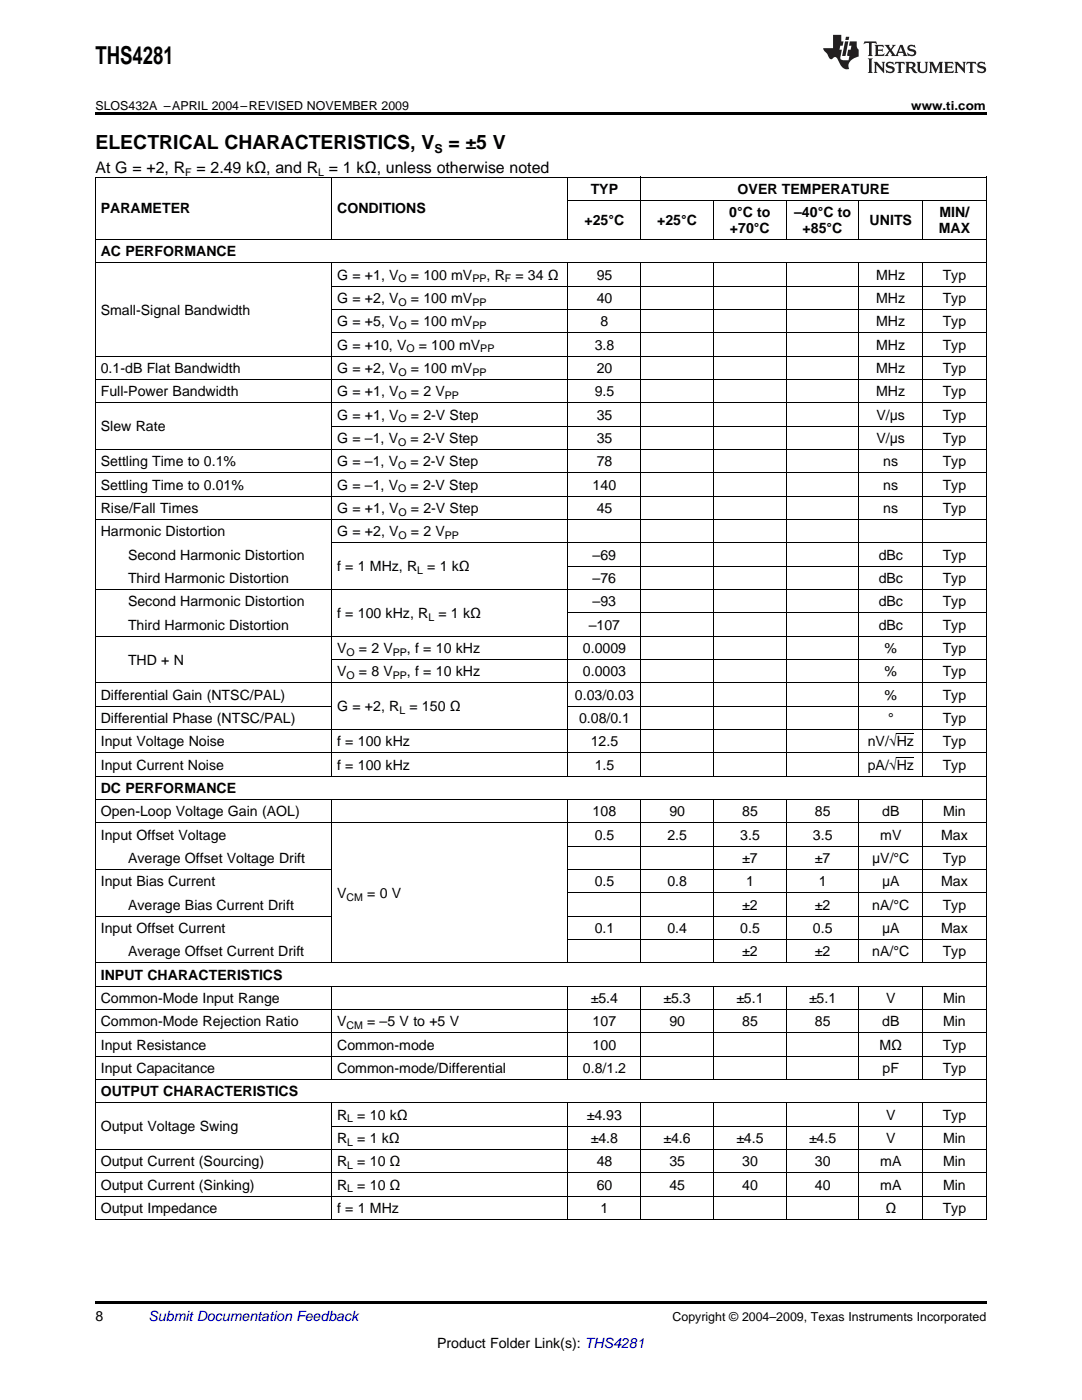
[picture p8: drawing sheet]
<svg xmlns="http://www.w3.org/2000/svg" width="216mm" height="279mm" viewBox="0 0 216 279" stroke-linecap="round" stroke-linejoin="round" font-family="sans-serif">
<defs><g id="words">
<text font-size="4.9" x="19" y="12.8">THS4281</text>
<g font-size="3.9">
<text x="19" y="29.7">ELECTRICAL CHARACTERISTICS, V</text>
<text x="89.5" y="29.7">= ±5 V</text>
</g>
<text font-size="3.2" x="19" y="34.4">At G = +2, R = 2.49 kΩ, and R = 1 kΩ, unless otherwise noted</text>
<g font-size="2.8">
<text x="117.9" y="38.7">TYP</text>
<text x="147.2" y="38.7">OVER TEMPERATURE</text>
<text x="20.1" y="42.6">PARAMETER</text>
<text x="67.3" y="42.6">CONDITIONS</text>
<text x="116.6" y="44.9">+25°C</text>
<text x="131.1" y="44.9">+25°C</text>
<text x="145.5" y="43.3">0°C to</text>
<text x="145.7" y="46.5">+70°C</text>
<text x="158.5" y="43.3">–40°C to</text>
<text x="160.2" y="46.5">+85°C</text>
<text x="173.5" y="44.9">UNITS</text>
<text x="187.3" y="46.5">MAX</text>
<text x="187.5" y="43.3">MIN/</text>
<text x="20.1" y="51.2">AC PERFORMANCE</text>
<text x="67.3" y="55.8">G = +1, V</text>
<text x="82" y="55.8">= 100 mV</text>
<text x="97.1" y="55.8">, R</text>
<text x="102.9" y="55.8">= 34 Ω</text>
<text x="119.1" y="55.8">95</text>
<text x="174.8" y="55.8">MHz</text>
<text x="188.1" y="55.8">Typ</text>
<text x="20.1" y="62.8">Small-Signal Bandwidth</text>
<text x="67.3" y="60.5">G = +2, V</text>
<text x="67.3" y="65.1">G = +5, V</text>
<text x="82" y="60.5">= 100 mV</text>
<text x="82" y="65.1">= 100 mV</text>
<text x="119.1" y="60.5">40</text>
<text x="119.8" y="65.1">8</text>
<text x="174.8" y="60.5">MHz</text>
<text x="174.8" y="65.1">MHz</text>
<text x="188.1" y="60.5">Typ</text>
<text x="188.1" y="65.1">Typ</text>
<text x="67.3" y="69.8">G = +10, V</text>
<text x="83.6" y="69.8">= 100 mV</text>
<text x="118.7" y="69.8">3.8</text>
<text x="174.8" y="69.8">MHz</text>
<text x="188.1" y="69.8">Typ</text>
<text x="20.1" y="74.4">0.1-dB Flat Bandwidth</text>
<text x="67.3" y="74.4">G = +2, V</text>
<text x="82" y="74.4">= 100 mV</text>
<text x="119.1" y="74.4">20</text>
<text x="174.8" y="74.4">MHz</text>
<text x="188.1" y="74.4">Typ</text>
<text x="20.1" y="79.1">Full-Power Bandwidth</text>
<text x="67.3" y="79.1">G = +1, V</text>
<text x="67.3" y="83.7">G = +1, V</text>
<text x="82" y="79.1">= 2 V</text>
<text x="82" y="83.7">= 2-V Step</text>
<text x="118.7" y="79.1">9.5</text>
<text x="119.1" y="83.7">35</text>
<text x="174.8" y="79.1">MHz</text>
<text x="174.9" y="83.7">V/μs</text>
<text x="188.1" y="79.1">Typ</text>
<text x="188.1" y="83.7">Typ</text>
<text x="20.1" y="86.1">Slew Rate</text>
<text x="67.3" y="88.4">G = –1, V</text>
<text x="81.9" y="88.4">= 2-V Step</text>
<text x="119.1" y="88.4">35</text>
<text x="174.9" y="88.4">V/μs</text>
<text x="188.1" y="88.4">Typ</text>
<text x="20.1" y="93.1">Settling Time to 0.1%</text>
<text x="67.3" y="93.1">G = –1, V</text>
<text x="81.9" y="93.1">= 2-V Step</text>
<text x="119.1" y="93.1">78</text>
<text x="176.2" y="93.1">ns</text>
<text x="188.1" y="93.1">Typ</text>
<text x="20.1" y="97.7">Settling Time to 0.01%</text>
<text x="67.3" y="97.7">G = –1, V</text>
<text x="81.9" y="97.7">= 2-V Step</text>
<text x="118.3" y="97.7">140</text>
<text x="176.2" y="97.7">ns</text>
<text x="188.1" y="97.7">Typ</text>
<text x="20.1" y="102.4">Rise/Fall Times</text>
<text x="20.1" y="107">Harmonic Distortion</text>
<text x="67.3" y="102.4">G = +1, V</text>
<text x="67.3" y="107">G = +2, V</text>
<text x="82" y="102.4">= 2-V Step</text>
<text x="82" y="107">= 2 V</text>
<text x="119.1" y="102.4">45</text>
<text x="176.2" y="102.4">ns</text>
<text x="188.1" y="102.4">Typ</text>
<text x="25.5" y="111.7">Second Harmonic Distortion</text>
<text x="118.3" y="111.7">–69</text>
<text x="175.3" y="111.7">dBc</text>
<text x="188.1" y="111.7">Typ</text>
<text x="25.5" y="116.3">Third Harmonic Distortion</text>
<text x="67.3" y="114">f = 1 MHz, R</text>
<text x="85.3" y="114">= 1 kΩ</text>
<text x="118.3" y="116.3">–76</text>
<text x="175.3" y="116.3">dBc</text>
<text x="188.1" y="116.3">Typ</text>
<text x="25.5" y="121">Second Harmonic Distortion</text>
<text x="25.5" y="125.7">Third Harmonic Distortion</text>
<text x="67.3" y="123.3">f = 100 kHz, R</text>
<text x="87.5" y="123.3">= 1 kΩ</text>
<text x="117.5" y="125.7">–107</text>
<text x="118.3" y="121">–93</text>
<text x="175.3" y="121">dBc</text>
<text x="175.3" y="125.7">dBc</text>
<text x="188.1" y="121">Typ</text>
<text x="188.1" y="125.7">Typ</text>
<text x="67.3" y="130.3">V</text>
<text x="71.6" y="130.3">= 2 V</text>
<text x="81.2" y="130.3">, f = 10 kHz</text>
<text x="116.3" y="130.3">0.0009</text>
<text x="176.5" y="130.3">%</text>
<text x="188.1" y="130.3">Typ</text>
<text x="25.5" y="132.6">THD + N</text>
<text x="67.3" y="135">V</text>
<text x="71.6" y="135">= 8 V</text>
<text x="81.2" y="135">, f = 10 kHz</text>
<text x="116.3" y="135">0.0003</text>
<text x="176.5" y="135">%</text>
<text x="188.1" y="135">Typ</text>
<text x="20.1" y="139.6">Differential Gain (NTSC/PAL)</text>
<text x="67.3" y="142">G = +2, R</text>
<text x="81.7" y="142">= 150 Ω</text>
<text x="114.7" y="139.6">0.03/0.03</text>
<text x="176.5" y="139.6">%</text>
<text x="188.1" y="139.6">Typ</text>
<text x="20.1" y="144.3">Differential Phase (NTSC/PAL)</text>
<text x="20.1" y="148.9">Input Voltage Noise</text>
<text x="67.3" y="148.9">f = 100 kHz</text>
<text x="115.5" y="144.3">0.08/0.1</text>
<text x="117.9" y="148.9">12.5</text>
<text x="173.1" y="148.9">nV/√Hz</text>
<text x="177.2" y="144.3">°</text>
<text x="188.1" y="144.3">Typ</text>
<text x="188.1" y="148.9">Typ</text>
<text x="20.1" y="153.6">Input Current Noise</text>
<text x="67.3" y="153.6">f = 100 kHz</text>
<text x="118.7" y="153.6">1.5</text>
<text x="173.1" y="153.6">pA/√Hz</text>
<text x="188.1" y="153.6">Typ</text>
<text x="20.1" y="158.3">DC PERFORMANCE</text>
<text x="20.1" y="162.9">Open-Loop Voltage Gain (AOL)</text>
<text x="20.1" y="167.6">Input Offset Voltage</text>
<text x="118.3" y="162.9">108</text>
<text x="118.7" y="167.6">0.5</text>
<text x="133.2" y="167.6">2.5</text>
<text x="133.6" y="162.9">90</text>
<text x="147.7" y="167.6">3.5</text>
<text x="148.1" y="162.9">85</text>
<text x="162.2" y="167.6">3.5</text>
<text x="162.6" y="162.9">85</text>
<text x="175.6" y="167.6">mV</text>
<text x="176" y="162.9">dB</text>
<text x="187.8" y="167.6">Max</text>
<text x="188.2" y="162.9">Min</text>
<text x="25.5" y="172.2">Average Offset Voltage Drift</text>
<text x="148.1" y="172.2">±7</text>
<text x="162.6" y="172.2">±7</text>
<text x="174" y="172.2">μV/°C</text>
<text x="188.1" y="172.2">Typ</text>
<text x="20.1" y="176.9">Input Bias Current</text>
<text x="67.3" y="179.2">V</text>
<text x="73.3" y="179.2">= 0 V</text>
<text x="118.7" y="176.9">0.5</text>
<text x="133.2" y="176.9">0.8</text>
<text x="148.9" y="176.9">1</text>
<text x="163.4" y="176.9">1</text>
<text x="176" y="176.9">μA</text>
<text x="187.8" y="176.9">Max</text>
<text x="25.5" y="181.5">Average Bias Current Drift</text>
<text x="148.1" y="181.5">±2</text>
<text x="162.6" y="181.5">±2</text>
<text x="174.1" y="181.5">nA/°C</text>
<text x="188.1" y="181.5">Typ</text>
<text x="20.1" y="186.2">Input Offset Current</text>
<text x="25.5" y="190.9">Average Offset Current Drift</text>
<text x="118.7" y="186.2">0.1</text>
<text x="133.2" y="186.2">0.4</text>
<text x="147.7" y="186.2">0.5</text>
<text x="148.1" y="190.9">±2</text>
<text x="162.2" y="186.2">0.5</text>
<text x="162.6" y="190.9">±2</text>
<text x="174.1" y="190.9">nA/°C</text>
<text x="176" y="186.2">μA</text>
<text x="187.8" y="186.2">Max</text>
<text x="188.1" y="190.9">Typ</text>
<text x="20.1" y="195.5">INPUT CHARACTERISTICS</text>
<text x="20.1" y="200.2">Common-Mode Input Range</text>
<text x="117.9" y="200.2">±5.4</text>
<text x="132.4" y="200.2">±5.3</text>
<text x="146.9" y="200.2">±5.1</text>
<text x="161.4" y="200.2">±5.1</text>
<text x="176.8" y="200.2">V</text>
<text x="188.2" y="200.2">Min</text>
<text x="20.1" y="204.8">Common-Mode Rejection Ratio</text>
<text x="20.1" y="209.5">Input Resistance</text>
<text x="67.3" y="204.8">V</text>
<text x="67.3" y="209.5">Common-mode</text>
<text x="73.3" y="204.8">= –5 V to +5 V</text>
<text x="118.3" y="204.8">107</text>
<text x="118.3" y="209.5">100</text>
<text x="133.6" y="204.8">90</text>
<text x="148.1" y="204.8">85</text>
<text x="162.6" y="204.8">85</text>
<text x="175.5" y="209.5">MΩ</text>
<text x="176" y="204.8">dB</text>
<text x="188.1" y="209.5">Typ</text>
<text x="188.2" y="204.8">Min</text>
<text x="20.1" y="214.1">Input Capacitance</text>
<text x="67.3" y="214.1">Common-mode/Differential</text>
<text x="116.3" y="214.1">0.8/1.2</text>
<text x="176.1" y="214.1">pF</text>
<text x="188.1" y="214.1">Typ</text>
<text x="20.1" y="218.8">OUTPUT CHARACTERISTICS</text>
<text x="20.1" y="225.8">Output Voltage Swing</text>
<text x="67.3" y="223.4">R</text>
<text x="71.3" y="223.4">= 10 kΩ</text>
<text x="117.1" y="223.4">±4.93</text>
<text x="176.8" y="223.4">V</text>
<text x="188.1" y="223.4">Typ</text>
<text x="20.1" y="232.8">Output Current (Sourcing)</text>
<text x="67.3" y="228.1">R</text>
<text x="67.3" y="232.8">R</text>
<text x="71.3" y="228.1">= 1 kΩ</text>
<text x="71.3" y="232.8">= 10 Ω</text>
<text x="117.9" y="228.1">±4.8</text>
<text x="119.1" y="232.8">48</text>
<text x="132.4" y="228.1">±4.6</text>
<text x="133.6" y="232.8">35</text>
<text x="146.9" y="228.1">±4.5</text>
<text x="148.1" y="232.8">30</text>
<text x="161.4" y="228.1">±4.5</text>
<text x="162.6" y="232.8">30</text>
<text x="175.6" y="232.8">mA</text>
<text x="176.8" y="228.1">V</text>
<text x="188.2" y="228.1">Min</text>
<text x="188.2" y="232.8">Min</text>
<text x="20.1" y="237.4">Output Current (Sinking)</text>
<text x="67.3" y="237.4">R</text>
<text x="71.3" y="237.4">= 10 Ω</text>
<text x="119.1" y="237.4">60</text>
<text x="133.6" y="237.4">45</text>
<text x="148.1" y="237.4">40</text>
<text x="162.6" y="237.4">40</text>
<text x="175.6" y="237.4">mA</text>
<text x="188.2" y="237.4">Min</text>
<text x="20.1" y="242.1">Output Impedance</text>
<text x="67.3" y="242.1">f = 1 MHz</text>
<text x="119.8" y="242.1">1</text>
<text x="176.7" y="242.1">Ω</text>
<text x="188.1" y="242.1">Typ</text>
<text x="19" y="263.6">8</text>
<text x="87.2" y="269">Product Folder Link(s): THS4281</text>
</g>
<text font-size="2.8" fill="#0000c8" x="29.6" y="263.6">Submit Documentation Feedback</text>
<g font-size="2.5">
<text x="19" y="21.9">SLOS432A –APRIL 2004–REVISED NOVEMBER 2009</text>
<text x="181.8" y="21.9">www.ti.com</text>
<text x="86.7" y="30.5">S</text>
<text x="134.2" y="263.6">Copyright © 2004–2009, Texas Instruments Incorporated</text>
</g>
<g font-size="2.1">
<text x="37" y="35.1">F</text>
<text x="63.5" y="35.1">L</text>
<text x="79.5" y="56.4">O</text>
<text x="94.3" y="56.4">PP</text>
<text x="100.7" y="56.4">F</text>
<text x="79.5" y="61">O</text>
<text x="79.5" y="65.7">O</text>
<text x="94.3" y="61">PP</text>
<text x="94.3" y="65.7">PP</text>
<text x="81.1" y="70.3">O</text>
<text x="95.8" y="70.3">PP</text>
<text x="79.5" y="75">O</text>
<text x="94.3" y="75">PP</text>
<text x="79.5" y="79.7">O</text>
<text x="88.8" y="79.7">PP</text>
<text x="79.4" y="89">O</text>
<text x="79.5" y="84.3">O</text>
<text x="79.4" y="93.6">O</text>
<text x="79.4" y="98.3">O</text>
<text x="79.5" y="102.9">O</text>
<text x="79.5" y="107.6">O</text>
<text x="88.8" y="107.6">PP</text>
<text x="83.3" y="114.6">L</text>
<text x="85.5" y="123.9">L</text>
<text x="69.1" y="130.9">O</text>
<text x="78.4" y="130.9">PP</text>
<text x="69.1" y="135.5">O</text>
<text x="78.4" y="135.5">PP</text>
<text x="79.7" y="142.5">L</text>
<text x="69.1" y="179.8">CM</text>
<text x="69.1" y="205.4">CM</text>
<text x="69.3" y="224">L</text>
<text x="69.3" y="228.7">L</text>
<text x="69.3" y="233.3">L</text>
<text x="69.3" y="238">L</text>
</g>
</g></defs>
<g fill="#231f20">
<path d="M172.5 8.3l-.1 .5 .4-.2h.6v.1v2.1l-.2 .4h.9l-.2-.4v-2.1l.1-.1h.5l.5 .2-.2-.5zM174.5 9l.2 .3v1.5l-.2 .4h1.8l.2-.6a1.04 1.04 0 0 1-1.3 .2v-.7h.6l.3 .2v-.6l-.3 .2h-.6v-.6l.8-.1 .4 .3-.2-.5zM176.5 9l.9 1.1-.9 1.1h.8l-.2-.2 .4-.7 .5 .7-.2 .2h1.5l-.2-.2 .2-.4h.9l.1 .4-.2 .2h1l-.3-.3-.7-1.9h-.5l-.9 2-.8-1 .9-1h-.8l.1 .3-.4 .5-.3-.6 .1-.2zM179.7 9.3l.4 1h-.7zM181.3 9.1a.63 .63 0 0 0-.2 .7 .63 .63 0 0 0 .6 .4l.6 .2 .1 .2a.75 .75 0 0 1-.7 .4 .75 .75 0 0 1-.6-.5l.1 .7 .1-.1a1.11 1.11 0 0 0 1.5-.6 1.13 1.13 0 0 0-1.2-.8l-.1-.4a1.04 1.04 0 0 1 1.2 .2l-.2-.5-.2 .1-.4-.2zM173.2 11.7l.2 .3v2.2l-.2 .4h1l-.3-.4v-2.2l.3-.3zM174.3 12.3l.3 .4v1.5l-.3 .4h.8l-.2-.4v-1.3l1.5 1.7v-1.9l.2-.4h-.7l.2 .4v.9l-1.1-1.3zM177 12.5a.62 .62 0 0 0-.2 .7 .62 .62 0 0 0 .6 .4l.6 .1 .1 .3a.76 .76 0 0 1-.7 .3 .76 .76 0 0 1-.7-.4l.2 .7 .1-.1a1.11 1.11 0 0 0 1.5-.6 1.13 1.13 0 0 0-1.2-.8l-.1-.4a1.04 1.04 0 0 1 1.2 .2l-.2-.6-.2 .1-.5-.1zM178.7 12.3l-.2 .7a.61 .61 0 0 1 .8-.4v1.6l-.2 .4h.9l-.2-.4v-1.6a.63 .63 0 0 1 .7 .4l-.1-.7zM180.6 12.3l.3 .4v1.5l-.3 .4h1l-.2-.2-.1-.8 .6 .2a.76 .76 0 0 0 1.2 .7l-1-1a.58 .58 0 0 0 .6-.5 .58 .58 0 0 0-.5-.6zM181.4 12.7l.1-.1a.45 .45 0 0 1 .5 .1 .45 .45 0 0 1 .1 .5l-.8 .2zM182.9 12.3l.2 .2a2.17 2.17 0 0 0 .3 1.9 .99 .99 0 0 0 1.6-.6v-1.1l.2-.4h-.7l.2 .2a1.92 1.92 0 0 1-.2 1.8 .6 .6 0 0 1-.9-.5v-1.1l.2-.4zM185.4 12.3l.2 .4v1.5l-.2 .4h.7l-.2-.4v-1.4l.8 1.8 .8-1.8v1.4l-.2 .4h.9l-.2-.4v-1.5l.2-.4h-.8l-.6 1.5-.6-1.5zM188.4 12.3l.2 .4v1.5l-.2 .4h1.8l.1-.6a1.04 1.04 0 0 1-1.2 .2v-.7h.5l.4 .2v-.6l-.4 .2h-.5v-.7h.8l.3 .3-.1-.6zM190.5 12.3l.2 .4v1.5l-.2 .4h.7l-.2-.4v-1.3l1.5 1.7v-1.9l.2-.4h-.7l.2 .4v.9l-1.1-1.3zM192.9 12.3l-.1 .7a.61 .61 0 0 1 .7-.4l.1 1.6-.3 .4h1l-.3-.4 .1-1.6a.63 .63 0 0 1 .7 .4l-.1-.7zM195.2 12.5a.62 .62 0 0 0-.2 .7 .62 .62 0 0 0 .6 .4l.6 .1 .1 .3a.76 .76 0 0 1-.7 .3 .76 .76 0 0 1-.6-.4l.1 .7 .1-.1a1.11 1.11 0 0 0 1.6-.6 1.13 1.13 0 0 0-1.3-.8l-.1-.4a1.04 1.04 0 0 1 1.2 .2l-.1-.6-.2 .1-.5-.1z"/>
<path d="M166.2 7v2.6h-1.9v.4l.8 .9a.91 .91 0 0 0 1 .9 .56 .56 0 0 1 .5-.4 .56 .56 0 0 1 .5 .3l.4 .8a1.53 1.53 0 0 0 1.9 1.2 1.54 1.54 0 0 1 1-2.1l.9-.3v-1.4a1.52 1.52 0 0 1-.4-1.6h-1.3l-.2 .8h.5l-.2 .8h-.5l-.1 1v.2l.4 .1-.2 .8a1.93 1.93 0 0 1-1.6-.2l.3-1.9h-.5l.2-.8h.4l.2-.8h-.4v-1.3zM168.6 8.3l-.6 2.9h.7l.6-2.9zM168.8 7.3l-.1 .7h.6l.2-.7z"/>
</g>
<path d="M19 22.5h177.8v.5h-177.8zM19 259.7h177.8v.5h-177.8z" fill="#000"/>
<g fill="none" stroke="#000" stroke-width=".2">
<path d="M19 35.3h177.8M19.1 35.3v208M66.2 35.3v12.5M113.3 35.3v12.5M113.4 40h83.4M127.8 35.3v12.5M142.4 39.9v7.9M156.9 39.9v7.9M171.4 39.9v7.9M184.1 39.9v7.9M196.8 35.3v208M19 52.5h177.8"/>
<path d="M19 47.8h177.8M66.2 52.4v102.5M66.2 57.1h130.6M113.3 52.4v102.5M127.8 52.4v102.5M142.4 52.4v102.5M156.9 52.4v102.5M171.4 52.4v102.5M184.1 52.4v102.5M19 75.8h177.8M19 71.1h177.8M66.2 66.4h130.6"/>
<path d="M66.2 61.8h130.6M19 99h177.8M19 94.4h177.8M19 89.7h177.8M19 80.4h177.8M66.2 85.1h130.6M19 117.7h177.8M19 103.7h177.8M66.2 108.4h130.6M113.4 113h83.4M19 136.3h177.8M19 127h177.8"/>
<path d="M66.2 131.6h130.6M113.4 122.3h83.4M19 159.6h177.8M19 154.9h177.8M19 150.3h177.8M19 145.6h177.8M19 141h47.2M66.2 159.5v32.6M113.3 159.5v32.6M113.4 141h83.4M127.8 159.5v32.6M142.4 159.5v32.6"/>
<path d="M156.9 159.5v32.6M171.4 159.5v32.6M178.9 151.1h3.5M178.9 146.5h3.5M184.1 159.5v32.6M19 173.5h47.2M19 164.2h177.8M113.4 178.2h83.4M113.4 173.5h83.4M113.4 168.9h83.4M19 196.8h177.8M19 192.2h177.8"/>
<path d="M19 182.9h47.2M66.2 196.8v18.6M113.3 196.8v18.6M113.4 187.5h83.4M113.4 182.9h83.4M127.8 196.8v18.6M142.4 196.8v18.6M156.9 196.8v18.6M171.4 196.8v18.6M184.1 196.8v18.6M19 215.5h177.8M19 210.8h177.8"/>
<path d="M19 206.1h177.8M19 201.5h177.8M19 238.7h177.8M19 234.1h177.8M19 229.4h177.8M19 220.1h177.8M66.2 220.1v23.2M66.2 224.8h130.6M113.3 220.1v23.2M127.8 220.1v23.2M142.4 220.1v23.2M156.9 220.1v23.2"/>
<path d="M171.4 220.1v23.2M184.1 220.1v23.2M19 243.4h177.8"/>
</g>
<use href="#words"/>
</svg>
